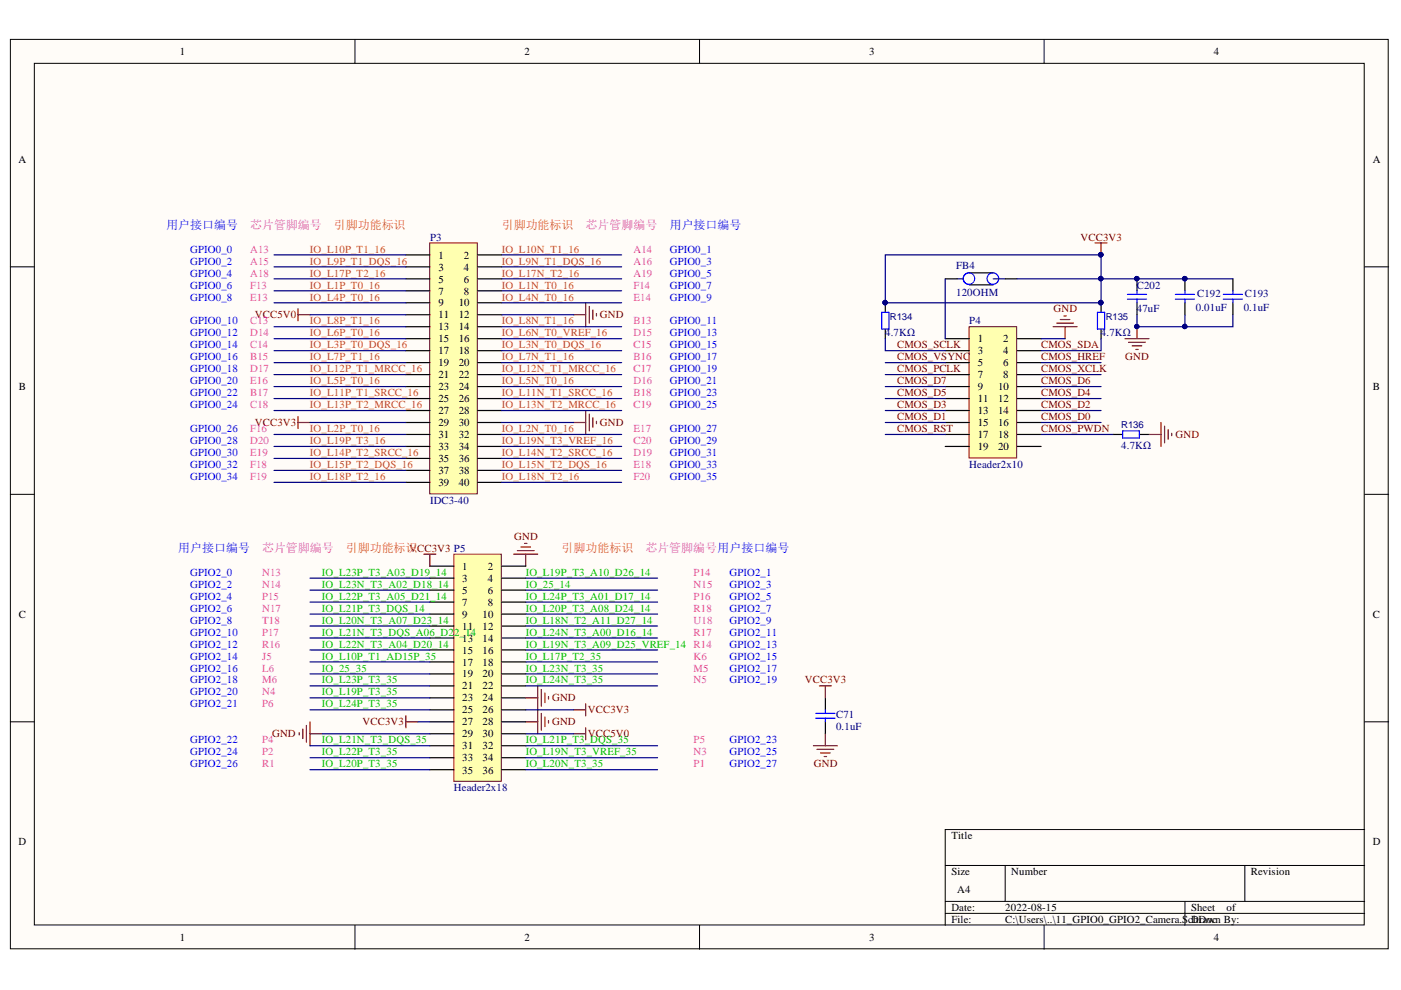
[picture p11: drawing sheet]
<svg xmlns="http://www.w3.org/2000/svg" width="297mm" height="210mm" viewBox="0 0 297 210" stroke-linecap="round" stroke-linejoin="round" font-family="sans-serif">
<defs><g id="words">
<g font-size="2.5" fill="#00f">
<text x="35.3" y="48.5">用户接口编号</text>
<text x="142" y="48.5">用户接口编号</text>
<text x="37.8" y="117">用户接口编号</text>
</g>
<g font-size="2.5" fill="#f0f">
<text x="53" y="48.5">芯片管脚编号</text>
<text x="124.2" y="48.5">芯片管脚编号</text>
<text x="55.6" y="117">芯片管脚编号</text>
<text x="136.8" y="117">芯片管脚编号用户接口编号</text>
</g>
<g font-size="2.5" fill="#de4f16">
<text x="70.8" y="48.5">引脚功能标识</text>
<text x="106.4" y="48.5">引脚功能标识</text>
<text x="73.3" y="117">引脚功能标识</text>
<text x="119.1" y="117">引脚功能标识</text>
</g>
<g font-size="2.3">
<text x="38.1" y="11.7">1</text>
<text x="111.2" y="11.7">2</text>
<text x="184.3" y="11.7">3</text>
<text x="257.4" y="11.7">4</text>
<text x="3.9" y="34.5">A</text>
<text x="291.1" y="34.5">A</text>
<text x="92.9" y="54.8">1</text>
<text x="92.9" y="57.4">3</text>
<text x="92.9" y="59.9">5</text>
<text x="98.4" y="54.8">2</text>
<text x="98.4" y="57.4">4</text>
<text x="98.4" y="59.9">6</text>
<text x="92.9" y="62.4">7</text>
<text x="92.9" y="65">9</text>
<text x="97.3" y="65">10</text>
<text x="98.4" y="62.4">8</text>
<text x="92.9" y="67.5">11</text>
<text x="92.9" y="70.1">13</text>
<text x="97.3" y="67.5">12</text>
<text x="97.3" y="70.1">14</text>
<text x="92.9" y="72.6">15</text>
<text x="92.9" y="75.1">17</text>
<text x="92.9" y="77.7">19</text>
<text x="97.3" y="72.6">16</text>
<text x="97.3" y="75.1">18</text>
<text x="97.3" y="77.7">20</text>
<text x="207.3" y="72.6">1</text>
<text x="207.3" y="75.1">3</text>
<text x="207.3" y="77.7">5</text>
<text x="212.7" y="72.6">2</text>
<text x="212.7" y="75.1">4</text>
<text x="212.7" y="77.7">6</text>
<text x="4" y="82.7">B</text>
<text x="92.9" y="80.2">21</text>
<text x="92.9" y="82.7">23</text>
<text x="97.3" y="80.2">22</text>
<text x="97.3" y="82.7">24</text>
<text x="207.3" y="80.2">7</text>
<text x="207.3" y="82.7">9</text>
<text x="211.6" y="82.7">10</text>
<text x="212.7" y="80.2">8</text>
<text x="291.1" y="82.7">B</text>
<text x="92.9" y="85.3">25</text>
<text x="92.9" y="87.8">27</text>
<text x="97.3" y="85.3">26</text>
<text x="97.3" y="87.8">28</text>
<text x="207.3" y="85.3">11</text>
<text x="207.3" y="87.8">13</text>
<text x="211.6" y="85.3">12</text>
<text x="211.6" y="87.8">14</text>
<text x="92.9" y="90.3">29</text>
<text x="92.9" y="92.9">31</text>
<text x="92.9" y="95.4">33</text>
<text x="97.3" y="90.3">30</text>
<text x="97.3" y="92.9">32</text>
<text x="97.3" y="95.4">34</text>
<text x="207.3" y="90.3">15</text>
<text x="207.3" y="92.9">17</text>
<text x="207.3" y="95.4">19</text>
<text x="211.6" y="90.3">16</text>
<text x="211.6" y="92.9">18</text>
<text x="211.6" y="95.4">20</text>
<text x="92.9" y="97.9">35</text>
<text x="92.9" y="100.5">37</text>
<text x="97.3" y="97.9">36</text>
<text x="97.3" y="100.5">38</text>
<text x="92.9" y="103">39</text>
<text x="97.3" y="103">40</text>
<text x="98" y="120.8">1</text>
<text x="98" y="123.4">3</text>
<text x="98" y="125.9">5</text>
<text x="103.4" y="120.8">2</text>
<text x="103.4" y="123.4">4</text>
<text x="103.4" y="125.9">6</text>
<text x="4" y="131">C</text>
<text x="98" y="128.4">7</text>
<text x="98" y="131">9</text>
<text x="102.3" y="131">10</text>
<text x="103.4" y="128.4">8</text>
<text x="291.1" y="131">C</text>
<text x="98" y="133.5">11</text>
<text x="98" y="136">13</text>
<text x="102.3" y="133.5">12</text>
<text x="102.3" y="136">14</text>
<text x="98" y="138.6">15</text>
<text x="98" y="141.1">17</text>
<text x="98" y="143.6">19</text>
<text x="102.3" y="138.6">16</text>
<text x="102.3" y="141.1">18</text>
<text x="102.3" y="143.6">20</text>
<text x="98" y="146.2">21</text>
<text x="98" y="148.7">23</text>
<text x="102.3" y="146.2">22</text>
<text x="102.3" y="148.7">24</text>
<text x="98" y="151.2">25</text>
<text x="98" y="153.8">27</text>
<text x="102.3" y="151.2">26</text>
<text x="102.3" y="153.8">28</text>
<text x="98" y="156.3">29</text>
<text x="98" y="158.9">31</text>
<text x="98" y="161.4">33</text>
<text x="102.3" y="156.3">30</text>
<text x="102.3" y="158.9">32</text>
<text x="102.3" y="161.4">34</text>
<text x="98" y="164">35</text>
<text x="102.3" y="164">36</text>
<text x="3.9" y="179.2">D</text>
<text x="201.7" y="177.9">Title</text>
<text x="291.1" y="179.2">D</text>
<text x="201.7" y="185.6">Size</text>
<text x="214.4" y="185.6">Number</text>
<text x="265.2" y="185.6">Revision</text>
<text x="203" y="189.4">A4</text>
<text x="201.7" y="193.2">Date:</text>
<text x="201.7" y="195.7">File:</text>
<text x="213.1" y="193.2">2022-08-15</text>
<text x="213.1" y="195.7">C:\Users\..\11_GPIO0_GPIO2_Camera.SchDoc</text>
<text x="252.5" y="193.2">Sheet</text>
<text x="252.5" y="195.7">Drawn By:</text>
<text x="260.1" y="193.2">of</text>
<text x="38.1" y="199.5">1</text>
<text x="111.2" y="199.5">2</text>
<text x="184.3" y="199.5">3</text>
<text x="257.4" y="199.5">4</text>
</g>
<g font-size="2.3" fill="#00f">
<text x="40.3" y="53.6">GPIO0_0</text>
<text x="142" y="53.6">GPIO0_1</text>
<text x="40.3" y="56.1">GPIO0_2</text>
<text x="40.3" y="58.6">GPIO0_4</text>
<text x="142" y="56.1">GPIO0_3</text>
<text x="142" y="58.6">GPIO0_5</text>
<text x="40.3" y="61.2">GPIO0_6</text>
<text x="40.3" y="63.7">GPIO0_8</text>
<text x="142" y="61.2">GPIO0_7</text>
<text x="142" y="63.7">GPIO0_9</text>
<text x="40.3" y="68.8">GPIO0_10</text>
<text x="40.3" y="71.3">GPIO0_12</text>
<text x="142" y="68.8">GPIO0_11</text>
<text x="142" y="71.3">GPIO0_13</text>
<text x="40.3" y="73.9">GPIO0_14</text>
<text x="40.3" y="76.4">GPIO0_16</text>
<text x="142" y="73.9">GPIO0_15</text>
<text x="142" y="76.4">GPIO0_17</text>
<text x="40.3" y="78.9">GPIO0_18</text>
<text x="40.3" y="81.5">GPIO0_20</text>
<text x="40.3" y="84">GPIO0_22</text>
<text x="142" y="78.9">GPIO0_19</text>
<text x="142" y="81.5">GPIO0_21</text>
<text x="142" y="84">GPIO0_23</text>
<text x="40.3" y="86.5">GPIO0_24</text>
<text x="142" y="86.5">GPIO0_25</text>
<text x="40.3" y="91.6">GPIO0_26</text>
<text x="40.3" y="94.1">GPIO0_28</text>
<text x="142" y="91.6">GPIO0_27</text>
<text x="142" y="94.1">GPIO0_29</text>
<text x="40.3" y="96.7">GPIO0_30</text>
<text x="40.3" y="99.2">GPIO0_32</text>
<text x="40.3" y="101.7">GPIO0_34</text>
<text x="142" y="96.7">GPIO0_31</text>
<text x="142" y="99.2">GPIO0_33</text>
<text x="142" y="101.7">GPIO0_35</text>
<text x="40.3" y="122.1">GPIO2_0</text>
<text x="40.3" y="124.6">GPIO2_2</text>
<text x="154.7" y="122.1">GPIO2_1</text>
<text x="154.7" y="124.6">GPIO2_3</text>
<text x="40.3" y="127.2">GPIO2_4</text>
<text x="40.3" y="129.7">GPIO2_6</text>
<text x="154.7" y="127.2">GPIO2_5</text>
<text x="154.7" y="129.7">GPIO2_7</text>
<text x="40.3" y="132.2">GPIO2_8</text>
<text x="40.3" y="134.8">GPIO2_10</text>
<text x="40.3" y="137.3">GPIO2_12</text>
<text x="154.7" y="132.2">GPIO2_9</text>
<text x="154.7" y="134.8">GPIO2_11</text>
<text x="154.7" y="137.3">GPIO2_13</text>
<text x="40.3" y="139.8">GPIO2_14</text>
<text x="40.3" y="142.4">GPIO2_16</text>
<text x="154.7" y="139.8">GPIO2_15</text>
<text x="154.7" y="142.4">GPIO2_17</text>
<text x="40.3" y="144.9">GPIO2_18</text>
<text x="40.3" y="147.4">GPIO2_20</text>
<text x="40.3" y="150">GPIO2_21</text>
<text x="154.7" y="144.9">GPIO2_19</text>
<text x="40.3" y="157.6">GPIO2_22</text>
<text x="40.3" y="160.1">GPIO2_24</text>
<text x="154.7" y="157.6">GPIO2_23</text>
<text x="154.7" y="160.1">GPIO2_25</text>
<text x="40.3" y="162.7">GPIO2_26</text>
<text x="154.7" y="162.7">GPIO2_27</text>
</g>
<g font-size="2.3" fill="#f0f">
<text x="53" y="53.6">A13</text>
<text x="134.3" y="53.6">A14</text>
<text x="53" y="56.1">A15</text>
<text x="53" y="58.6">A18</text>
<text x="134.3" y="56.1">A16</text>
<text x="134.3" y="58.6">A19</text>
<text x="53" y="61.2">F13</text>
<text x="53" y="63.7">E13</text>
<text x="134.3" y="61.2">F14</text>
<text x="134.3" y="63.7">E14</text>
<text x="53" y="68.8">C13</text>
<text x="53" y="71.3">D14</text>
<text x="134.3" y="68.8">B13</text>
<text x="134.3" y="71.3">D15</text>
<text x="53" y="73.9">C14</text>
<text x="53" y="76.4">B15</text>
<text x="134.3" y="73.9">C15</text>
<text x="134.3" y="76.4">B16</text>
<text x="53" y="78.9">D17</text>
<text x="53" y="81.5">E16</text>
<text x="53" y="84">B17</text>
<text x="134.3" y="78.9">C17</text>
<text x="134.3" y="81.5">D16</text>
<text x="134.3" y="84">B18</text>
<text x="53" y="86.5">C18</text>
<text x="134.3" y="86.5">C19</text>
<text x="53" y="91.6">F16</text>
<text x="53" y="94.1">D20</text>
<text x="134.3" y="91.6">E17</text>
<text x="134.3" y="94.1">C20</text>
<text x="53" y="96.7">E19</text>
<text x="53" y="99.2">F18</text>
<text x="53" y="101.7">F19</text>
<text x="134.3" y="96.7">D19</text>
<text x="134.3" y="99.2">E18</text>
<text x="134.3" y="101.7">F20</text>
<text x="55.6" y="122.1">N13</text>
<text x="55.6" y="124.6">N14</text>
<text x="147.1" y="122.1">P14</text>
<text x="147.1" y="124.6">N15</text>
<text x="55.6" y="127.2">P15</text>
<text x="55.6" y="129.7">N17</text>
<text x="147.1" y="127.2">P16</text>
<text x="147.1" y="129.7">R18</text>
<text x="55.6" y="132.2">T18</text>
<text x="55.6" y="134.8">P17</text>
<text x="55.6" y="137.3">R16</text>
<text x="147.1" y="132.2">U18</text>
<text x="147.1" y="134.8">R17</text>
<text x="55.6" y="139.8">J5</text>
<text x="55.6" y="142.4">L6</text>
<text x="147.1" y="139.8">K6</text>
<text x="147.1" y="142.4">M5</text>
<text x="55.6" y="144.9">M6</text>
<text x="55.6" y="147.4">N4</text>
<text x="55.6" y="150">P6</text>
<text x="147.1" y="144.9">N5</text>
<text x="55.6" y="157.6">P4</text>
<text x="55.6" y="160.1">P2</text>
<text x="147.1" y="157.6">P5</text>
<text x="147.1" y="160.1">N3</text>
<text x="55.6" y="162.7">R1</text>
<text x="147.1" y="162.7">P1</text>
</g>
<g font-size="2.3" fill="#de4f16">
<text x="65.7" y="53.6">IO_L10P_T1_16</text>
<text x="106.4" y="53.6">IO_L10N_T1_16</text>
<text x="65.7" y="56.1">IO_L9P_T1_DQS_16</text>
<text x="65.7" y="58.6">IO_L17P_T2_16</text>
<text x="106.4" y="56.1">IO_L9N_T1_DQS_16</text>
<text x="106.4" y="58.6">IO_L17N_T2_16</text>
<text x="65.7" y="61.2">IO_L1P_T0_16</text>
<text x="65.7" y="63.7">IO_L4P_T0_16</text>
<text x="106.4" y="61.2">IO_L1N_T0_16</text>
<text x="106.4" y="63.7">IO_L4N_T0_16</text>
<text x="65.7" y="68.8">IO_L8P_T1_16</text>
<text x="65.7" y="71.3">IO_L6P_T0_16</text>
<text x="106.4" y="68.8">IO_L8N_T1_16</text>
<text x="106.4" y="71.3">IO_L6N_T0_VREF_16</text>
<text x="65.7" y="73.9">IO_L3P_T0_DQS_16</text>
<text x="65.7" y="76.4">IO_L7P_T1_16</text>
<text x="106.4" y="73.9">IO_L3N_T0_DQS_16</text>
<text x="106.4" y="76.4">IO_L7N_T1_16</text>
<text x="65.7" y="78.9">IO_L12P_T1_MRCC_16</text>
<text x="65.7" y="81.5">IO_L5P_T0_16</text>
<text x="65.7" y="84">IO_L11P_T1_SRCC_16</text>
<text x="106.4" y="78.9">IO_L12N_T1_MRCC_16</text>
<text x="106.4" y="81.5">IO_L5N_T0_16</text>
<text x="106.4" y="84">IO_L11N_T1_SRCC_16</text>
<text x="65.7" y="86.5">IO_L13P_T2_MRCC_16</text>
<text x="106.4" y="86.5">IO_L13N_T2_MRCC_16</text>
<text x="65.7" y="91.6">IO_L2P_T0_16</text>
<text x="65.7" y="94.1">IO_L19P_T3_16</text>
<text x="106.4" y="91.6">IO_L2N_T0_16</text>
<text x="106.4" y="94.1">IO_L19N_T3_VREF_16</text>
<text x="65.7" y="96.7">IO_L14P_T2_SRCC_16</text>
<text x="65.7" y="99.2">IO_L15P_T2_DQS_16</text>
<text x="65.7" y="101.7">IO_L18P_T2_16</text>
<text x="106.4" y="101.7">IO_L18N_T2_16</text>
<text x="106.4" y="96.7">IO_L14N_T2_SRCC_16</text>
<text x="106.4" y="99.2">IO_L15N_T2_DQS_16</text>
</g>
<g font-size="2.3" fill="#000080">
<text x="91.2" y="51">P3</text>
<text x="202.7" y="57.1">FB4</text>
<text x="202.7" y="62.7">120OHM</text>
<text x="241" y="61.2">C202</text>
<text x="253.5" y="66">0.01uF</text>
<text x="253.8" y="63">C192</text>
<text x="263.7" y="66">0.1uF</text>
<text x="263.9" y="63">C193</text>
<text x="187.7" y="71.3">4.7KΩ</text>
<text x="205.5" y="68.8">P4</text>
<text x="233.4" y="71.3">4.7KΩ</text>
<text x="241" y="66.2">47uF</text>
<text x="237.7" y="95.1">4.7KΩ</text>
<text x="205.5" y="99.2">Header2x10</text>
<text x="91.2" y="106.9">IDC3-40</text>
<text x="177.3" y="154.8">0.1uF</text>
<text x="177.3" y="152.3">C71</text>
<text x="96.2" y="167.8">Header2x18</text>
</g>
<g font-size="2.3" fill="#800000">
<text x="229.1" y="51">VCC3V3</text>
<text x="54" y="67.5">VCC5V0</text>
<text x="127.2" y="67.5">GND</text>
<text x="223.4" y="66.2">GND</text>
<text x="190.2" y="76.4">CMOS_VSYNC</text>
<text x="190.2" y="73.9">CMOS_SCLK</text>
<text x="220.7" y="76.4">CMOS_HREF</text>
<text x="220.7" y="73.9">CMOS_SDA</text>
<text x="238.6" y="76.4">GND</text>
<text x="190.2" y="84">CMOS_D5</text>
<text x="190.2" y="81.5">CMOS_D7</text>
<text x="190.2" y="78.9">CMOS_PCLK</text>
<text x="220.7" y="84">CMOS_D4</text>
<text x="220.7" y="81.5">CMOS_D6</text>
<text x="220.7" y="78.9">CMOS_XCLK</text>
<text x="190.2" y="89.1">CMOS_D1</text>
<text x="190.2" y="86.5">CMOS_D3</text>
<text x="220.7" y="89.1">CMOS_D0</text>
<text x="220.7" y="86.5">CMOS_D2</text>
<text x="54" y="90.3">VCC3V3</text>
<text x="127.2" y="90.3">GND</text>
<text x="190.2" y="91.6">CMOS_RST</text>
<text x="220.7" y="91.6">CMOS_PWDN</text>
<text x="249.2" y="92.9">GND</text>
<text x="86.8" y="117">VCC3V3 P5</text>
<text x="109" y="114.5">GND</text>
<text x="117" y="148.7">GND</text>
<text x="170.7" y="144.9">VCC3V3</text>
<text x="76.9" y="153.8">VCC3V3</text>
<text x="117" y="153.8">GND</text>
<text x="124.7" y="151.2">VCC3V3</text>
<text x="57.7" y="156.3">GND</text>
<text x="124.7" y="156.3">VCC5V0</text>
<text x="172.5" y="162.7">GND</text>
</g>
<g font-size="2.3" fill="#00bf00">
<text x="68.2" y="122.1">IO_L23P_T3_A03_D19_14</text>
<text x="68.2" y="124.6">IO_L23N_T3_A02_D18_14</text>
<text x="111.5" y="122.1">IO_L19P_T3_A10_D26_14</text>
<text x="111.5" y="124.6">IO_25_14</text>
<text x="68.2" y="127.2">IO_L22P_T3_A05_D21_14</text>
<text x="68.2" y="129.7">IO_L21P_T3_DQS_14</text>
<text x="111.5" y="129.7">IO_L20P_T3_A08_D24_14</text>
<text x="111.5" y="127.2">IO_L24P_T3_A01_D17_14</text>
<text x="68.2" y="132.2">IO_L20N_T3_A07_D23_14</text>
<text x="68.2" y="134.8">IO_L21N_T3_DQS_A06_D2</text>
<text x="68.2" y="137.3">IO_L22N_T3_A04_D20_14</text>
<text x="96.3" y="134.8">2_14</text>
<text x="111.5" y="132.2">IO_L18N_T2_A11_D27_14</text>
<text x="111.5" y="134.8">IO_L24N_T3_A00_D16_14</text>
<text x="111.5" y="137.3">IO_L19N_T3_A09_D25_VREF_14 R14</text>
<text x="68.2" y="139.8">IO_L10P_T1_AD15P_35</text>
<text x="68.2" y="142.4">IO_25_35</text>
<text x="111.5" y="139.8">IO_L17P_T2_35</text>
<text x="111.5" y="142.4">IO_L23N_T3_35</text>
<text x="68.2" y="144.9">IO_L23P_T3_35</text>
<text x="68.2" y="147.4">IO_L19P_T3_35</text>
<text x="68.2" y="150">IO_L24P_T3_35</text>
<text x="111.5" y="144.9">IO_L24N_T3_35</text>
<text x="68.2" y="157.6">IO_L21N_T3_DQS_35</text>
<text x="68.2" y="160.1">IO_L22P_T3_35</text>
<text x="111.5" y="157.6">IO_L21P_T3_DQS_35</text>
<text x="111.5" y="160.1">IO_L19N_T3_VREF_35</text>
<text x="68.2" y="162.7">IO_L20P_T3_35</text>
<text x="111.5" y="162.7">IO_L20N_T3_35</text>
</g>
<g font-size="2" fill="#000080">
<text x="188.7" y="67.9">R134</text>
<text x="234.4" y="67.9">R135</text>
<text x="237.7" y="90.7">R136</text>
</g>
</g></defs>
<g fill="#fffcf8" stroke="#000" stroke-width=".21">
<path d="M2.2 8.4h292.1v192.8h-292.1z"/>
<path d="M7.3 13.4h281.9v182.7h-281.9z"/>
</g>
<g fill="none" stroke="#000" stroke-width=".21">
<path d="M75.3 8.4v5M148.3 8.4v5M221.4 8.4v5M2.2 56.6h5.1M289.3 56.6h5.1M2.2 104.8h5.1M289.3 104.8h5.1M2.2 153h5.1M289.3 153h5.1M289.3 175.9h-88.9v20.3M75.3 196.2v5.1M148.3 196.2v5.1"/>
<path d="M200.4 183.5h88.9M200.4 191.1h88.9M200.4 193.7h88.9M213.1 183.5v7.6M221.4 196.2v5.1M251.2 191.1v5.1M263.9 183.5v7.6"/>
</g>
<path d="M205.5 69.3h10.1v27.8h-10.1z" fill="#ffffb0" stroke="#800000" stroke-width=".21"/>
<g fill="none" stroke="#000" stroke-width=".25">
<path d="M200.4 59.1h2.5M205.5 57.8h5.1M213.1 59.1h2.6M241.1 59.1v2.6M251.2 59.1v2.6M261.4 59.1v2.6M187.7 64.2v2M187.7 69.8v2M200.4 71.8h5.1M200.4 74.3h5.1M200.4 76.9h5.1M200.4 79.4h5.1"/>
<path d="M205.5 60.4h5.1M215.7 71.8h5M215.7 74.3h5M215.7 76.9h5M215.7 79.4h5M233.4 64.2v2M233.4 69.8v2M241.1 64.2v2.5M251.2 64.2v2.5M261.4 64.2v2.5M200.4 82h5.1M200.4 84.5h5.1"/>
<path d="M200.4 87h5.1M200.4 89.6h5.1M200.4 92.1h5.1M200.4 94.7h5.1M215.7 82h5M215.7 84.5h5M215.7 87h5M215.7 89.6h5M215.7 92.1h5M215.7 94.7h5M236 92.1h2M241.6 92.1h2"/>
</g>
<g fill="none" stroke="#800000" stroke-width=".25">
<path d="M232.2 51.5h2.5M233.4 51.5v2.5M121.6 66.7h2.6M124.2 64.2v5.1M124.9 65v3.5M125.7 65.7v2M126.5 66.5v.5M223.3 69.3h5.1M224 68.5h3.6M224.8 67.7h2M225.6 67h.5M225.8 69.3v2.5"/>
<path d="M238.5 71.8h5.1M239.3 72.6h3.5M240 73.3h2.1M240.8 74.1h.5M241.1 69.3v2.5M121.6 89.6h2.6M124.2 87v5.1M124.9 87.8v3.6M125.7 88.6v2M126.5 89.3v.5M243.6 92.1h2.5M246.1 89.6v5.1"/>
<path d="M246.9 90.3v3.6M247.7 91.1v2M248.4 91.9v.5"/>
</g>
<g fill="#000080" stroke="#000080" stroke-width=".21">
<circle cx="233.4" cy="64.2" r=".47"/>
<circle cx="241" cy="69.2" r=".46"/>
<circle cx="251.2" cy="59.1" r=".46"/>
<circle cx="187.6" cy="64.2" r=".46"/>
<circle cx="233.4" cy="54" r=".47"/>
<circle cx="241" cy="59.1" r=".46"/>
<circle cx="233.4" cy="59.1" r=".46"/>
<circle cx="251.2" cy="69.2" r=".46"/>
</g>
<g fill="none" stroke="#00f" stroke-width=".25">
<path d="M205.4 57.8a1.22 1.22 0 0 0-1.2 1.3 1.22 1.22 0 0 0 1.3 1.2M186.9 66.2h1.6v3.6h-1.6zM232.7 66.2h1.5v3.6h-1.5zM239 62.4h4.1M239 63.4h4.1M241.1 61.7v.7M241.1 63.4v.8M249.2 62.4h4.1M249.2 63.4h4.1M251.2 61.7v.7M251.2 63.4v.8M259.4 62.4h4"/>
<path d="M259.4 63.4h4M261.4 61.7v.7M261.4 63.4v.8M238 91.4h3.6v1.5h-3.6z"/>
<circle cx="210.5" cy="59.1" r="1.23"/>
</g>
<circle cx="205.4" cy="59.1" r="1.22" fill="none" stroke="#00f" stroke-width=".21"/>
<path d="M202.9 59.1h1.3M210.6 59.1h2.5" fill="none" stroke="#30007b" stroke-width=".25"/>
<g fill="none" stroke="#000080" stroke-width=".25">
<path d="M187.7 54h45.7v10.2h-45.7zM200.4 59.1v12.7M215.7 59.1h45.7M187.7 71.8v2.5h12.7M187.7 76.9h12.7M187.7 79.4h12.7M220.7 76.9h12.7M220.7 79.4h12.7M220.7 71.8h5.1M233.4 71.8v2.5h-12.7M241.1 66.7v2.6h10.1M251.2 66.7v2.6"/>
<path d="M261.4 66.7v2.6h-10.2M187.7 82h12.7M187.7 84.5h12.7M187.7 87h12.7M187.7 89.6h12.7M187.7 92.1h12.7M220.7 82h12.7M220.7 84.5h12.7M220.7 87h12.7M220.7 89.6h12.7M220.7 92.1h15.3"/>
</g>
<path d="M91.1 51.5h10.1v53.2h-10.1z" fill="#ffffb0" stroke="#800000" stroke-width=".21"/>
<g fill="none" stroke="#000" stroke-width=".25">
<path d="M86.1 54h5M86.1 56.6h5M86.1 59.1h5M101.3 54h5.1M101.3 56.6h5.1M101.3 59.1h5.1M86.1 61.7h5M86.1 64.2h5M86.1 66.7h5M86.1 69.3h5M86.1 71.8h5M86.1 74.3h5"/>
<path d="M86.1 76.9h5M86.1 79.4h5M101.3 61.7h5.1M101.3 64.2h5.1M101.3 66.7h5.1M101.3 69.3h5.1M101.3 71.8h5.1M101.3 74.3h5.1M101.3 76.9h5.1M101.3 79.4h5.1M86.1 82h5M86.1 84.5h5"/>
<path d="M86.1 87h5M86.1 89.6h5M86.1 92.1h5M86.1 94.7h5M86.1 97.2h5M86.1 99.7h5M101.3 82h5.1M101.3 84.5h5.1M101.3 87h5.1M101.3 89.6h5.1M101.3 92.1h5.1M101.3 94.7h5.1"/>
<path d="M101.3 97.2h5.1M101.3 99.7h5.1M86.1 102.3h5M101.3 102.3h5.1M175 148v2.5M175 153v2.6"/>
</g>
<g fill="none" stroke="#800000" stroke-width=".25">
<path d="M63.2 65.5v2.5M63.2 66.7h2.5M63.2 88.3v2.5M63.2 89.6h2.5M108.9 117.5h5.1M109.7 116.7h3.5M110.5 116h2M111.2 115.2h.5M111.5 117.5v2.5M63.4 155.3v.5M64.2 154.6v2M65 153.8v3.6"/>
<path d="M65.7 153v5.1M65.7 155.6h2.6M111.5 153h2.5M114 150.5v5.1M114.8 151.3v3.5M115.5 152v2.1M116.3 152.8v.5M172.5 158.1h5M173.2 158.9h3.6M173.7 145.4h2.6M174 159.6h2M175 145.4v2.6"/>
<path d="M175 155.6v2.5M174.7 160.4h.6"/>
</g>
<g fill="none" stroke="#000080" stroke-width=".25">
<path d="M58.1 54h28M58.1 56.6h28M58.1 59.1h28M106.4 54h25.4M106.4 56.6h25.4M106.4 59.1h25.4M58.1 61.7h28M58.1 64.2h28M58.1 69.3h28M58.1 71.8h28M58.1 74.3h28M58.1 76.9h28"/>
<path d="M58.1 79.4h28M65.7 66.7h20.4M106.4 66.7h15.2M106.4 61.7h25.4M106.4 64.2h25.4M106.4 69.3h25.4M106.4 71.8h25.4M106.4 74.3h25.4M106.4 76.9h25.4M106.4 79.4h25.4M58.1 92.1h28M58.1 94.7h28"/>
<path d="M58.1 97.2h28M58.1 99.7h28M58.1 82h28M58.1 84.5h28M58.1 87h28M65.7 89.6h20.4M106.4 89.6h15.2M106.4 92.1h25.4M106.4 94.7h25.4M106.4 97.2h25.4M106.4 99.7h25.4M106.4 82h25.4"/>
<path d="M106.4 84.5h25.4M106.4 87h25.4M58.1 102.3h28M106.4 102.3h25.4"/>
</g>
<path d="M173 151.3h4M173 152.3h4M175 150.5v.8M175 152.3v.7" fill="none" stroke="#00f" stroke-width=".25"/>
<path d="M96.2 117.5h10.1v48.2h-10.1z" fill="#ffffb0" stroke="#800000" stroke-width=".21"/>
<g fill="none" stroke="#000" stroke-width=".25">
<path d="M91.1 120h5.1M91.1 122.6h5.1M91.1 125.1h5.1M91.1 127.7h5.1M91.1 130.2h5.1M91.1 132.7h5.1M91.1 135.3h5.1M91.1 137.8h5.1M106.4 120h5.1M106.4 122.6h5.1M106.4 125.1h5.1M106.4 127.7h5.1"/>
<path d="M106.4 130.2h5.1M106.4 132.7h5.1M106.4 135.3h5.1M106.4 137.8h5.1M91.1 140.3h5.1M91.1 142.9h5.1M91.1 145.4h5.1M91.1 148h5.1M91.1 150.5h5.1M91.1 153h5.1M91.1 155.6h5.1M91.1 158.1h5.1"/>
<path d="M106.4 140.3h5.1M106.4 142.9h5.1M106.4 145.4h5.1M106.4 148h5.1M106.4 150.5h5.1M106.4 153h5.1M106.4 155.6h5.1M106.4 158.1h5.1M91.1 160.7h5.1M91.1 163.2h5.1M106.4 160.7h5.1M106.4 163.2h5.1"/>
</g>
<g fill="none" stroke="#800000" stroke-width=".25">
<path d="M89.9 117.5h2.5M91.1 117.5v2.5M86.1 151.8v2.5M86.1 153h2.5M111.5 148h2.5M114 145.4v5.1M114.8 146.2v3.5M115.5 146.9v2.1M116.3 147.7v.5M121.6 150.5h2.6M121.6 155.6h2.6M124.2 149.2v2.6"/>
<path d="M124.2 154.3v2.5"/>
</g>
<g fill="none" stroke="#000080" stroke-width=".25">
<path d="M65.7 122.6h25.4M65.7 125.1h25.4M65.7 127.7h25.4M65.7 130.2h25.4M65.7 132.7h25.4M65.7 135.3h25.4M65.7 137.8h25.4M111.5 122.6h27.9M111.5 125.1h27.9M111.5 127.7h27.9M111.5 130.2h27.9M111.5 132.7h27.9"/>
<path d="M111.5 135.3h27.9M111.5 137.8h27.9M65.7 140.3h25.4M65.7 142.9h25.4M65.7 145.4h25.4M65.7 158.1h25.4M65.7 148h25.4M65.7 150.5h25.4M68.3 155.6h22.8M88.6 153h2.5M111.5 140.3h27.9M111.5 142.9h27.9"/>
<path d="M111.5 145.4h27.9M111.5 158.1h27.9M111.5 150.5h10.1M111.5 155.6h10.1M65.7 163.2h25.4M65.7 160.7h25.4M111.5 163.2h27.9M111.5 160.7h27.9"/>
</g>
<use href="#words"/>
</svg>
